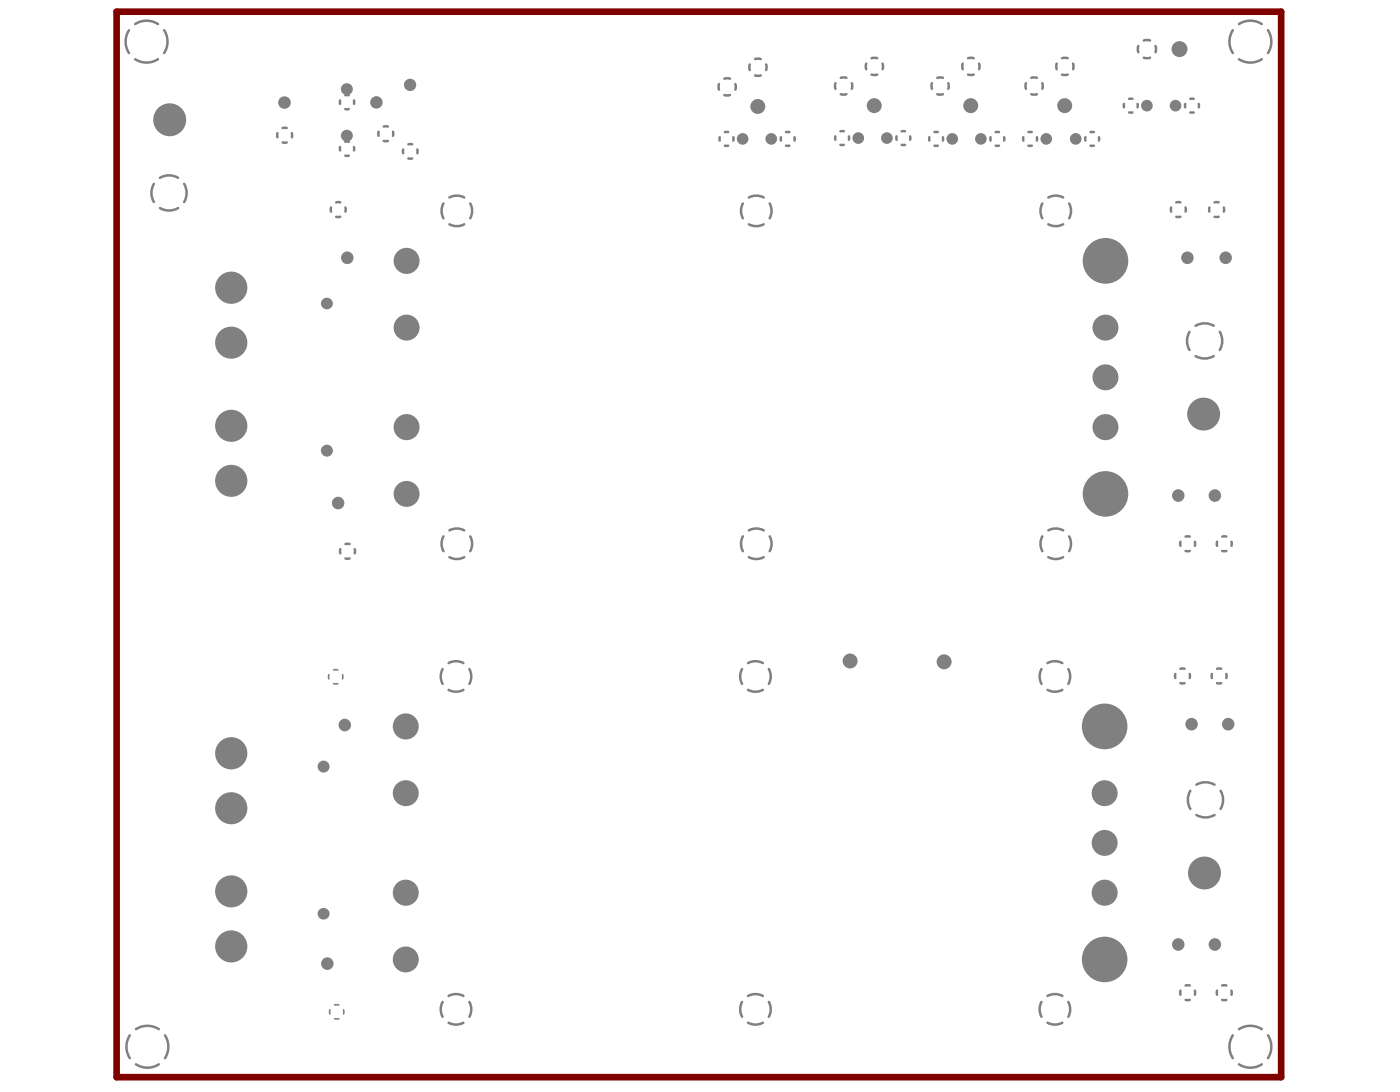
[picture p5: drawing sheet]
<svg xmlns="http://www.w3.org/2000/svg" width="258mm" height="201mm" viewBox="0 0 258 201" stroke-linecap="round" stroke-linejoin="round" font-family="sans-serif">
<path d="M21.5 2.2h214.5v196.2h-214.5z" fill="none" stroke="#800000" stroke-width="1.2"/>
<g fill="#808080">
<circle cx="156.6" cy="121.7" r="1.38"/>
<circle cx="173.9" cy="121.9" r="1.38"/>
</g>
<path d="M62.6 18.5v.6M63.6 17.5h.6M65.2 18.5v.6M62.6 27.1v.6M63.6 26.1h.6M63.6 28.7h.6M63.6 20.1h.6M65.2 27.1v.6" fill="none" stroke="#808080" stroke-width=".46"/>
<g fill="#808080">
<circle cx="63.9" cy="16.4" r="1.09"/>
<circle cx="63.9" cy="25" r="1.09"/>
</g>
<path d="M199.9 25.3v.6M200.9 24.3h.6M200.9 26.8h.6M202.4 25.3v.6" fill="none" stroke="#808080" stroke-width=".46"/>
<g fill="#808080">
<circle cx="217" cy="91.3" r="1.16"/>
<circle cx="42.6" cy="138.7" r="2.97"/>
<circle cx="42.6" cy="88.5" r="2.96"/>
<circle cx="42.6" cy="78.4" r="2.96"/>
<circle cx="52.4" cy="18.9" r="1.16"/>
</g>
<path d="M60.8 185.9v.8M61.6 185.1h.8M61.6 187.6h.8M63.3 185.9v.8" fill="none" stroke="#808080" stroke-width=".31"/>
<g fill="#808080">
<circle cx="60.3" cy="177.4" r="1.16"/>
<circle cx="59.6" cy="168.3" r="1.09"/>
<circle cx="59.6" cy="141.2" r="1.1"/>
</g>
<path d="M60.6 124.2v.8M61.5 123.4h.7M61.5 125.9h.7M63.1 124.2v.8" fill="none" stroke="#808080" stroke-width=".31"/>
<path d="M62.7 101.1v.8M63.6 100.2h.8M63.6 102.8h.8M65.3 101.1v.8" fill="none" stroke="#808080" stroke-width=".46"/>
<g fill="#808080">
<circle cx="60.2" cy="55.9" r="1.09"/>
<circle cx="64" cy="47.5" r="1.16"/>
</g>
<path d="M61 38.2v.8M61.9 37.3h.8M61.9 39.9h.8M63.6 38.2v.8" fill="none" stroke="#808080" stroke-width=".46"/>
<circle cx="69.3" cy="18.9" r="1.15" fill="#808080"/>
<path d="M136.8 37.5a2.81 2.81 0 0 0 0 2.7M137.9 36.4a2.82 2.82 0 0 1 2.8 0M141.8 37.5a2.81 2.81 0 0 1 0 2.7M137.9 41.3a2.82 2.82 0 0 0 2.8 0M136.7 184.5a2.81 2.81 0 0 0 0 2.7M137.8 183.4a2.82 2.82 0 0 1 2.7 0M137.8 188.3a2.82 2.82 0 0 0 2.7 0M141.6 184.5a2.81 2.81 0 0 1 0 2.7" fill="none" stroke="#808080" stroke-width=".46"/>
<circle cx="139.6" cy="19.6" r="1.38" fill="#808080"/>
<path d="M138.1 11.9v1M139.1 10.9h1M139.1 13.9h1M141.1 11.9v1" fill="none" stroke="#808080" stroke-width=".46"/>
<circle cx="161" cy="19.5" r="1.38" fill="#808080"/>
<path d="M159.6 11.7v1M160.5 10.7h1.1M160.5 13.7h1.1M162.6 11.7v1" fill="none" stroke="#808080" stroke-width=".46"/>
<circle cx="178.8" cy="19.5" r="1.38" fill="#808080"/>
<path d="M177.3 11.7v1M178.3 10.7h1.1M178.3 13.7h1.1M180.3 11.7v1" fill="none" stroke="#808080" stroke-width=".46"/>
<circle cx="196.1" cy="19.5" r="1.38" fill="#808080"/>
<path d="M194.6 11.7v1M195.6 10.7h1.1M195.6 13.7h1.1M197.7 11.7v1" fill="none" stroke="#808080" stroke-width=".46"/>
<circle cx="211.3" cy="19.5" r="1.07" fill="#808080"/>
<path d="M207 19.1v.7M208 18.2h.6M209.5 19.1v.7M209.7 8.5l-.1 .5 .1 .6M210.7 7.5l.6-.1 .5 .1M210.7 10.6l.6 .1 .5-.1M212.8 8.5l.1 .5-.1 .6M208 20.7h.6" fill="none" stroke="#808080" stroke-width=".46"/>
<circle cx="217" cy="173.9" r="1.16" fill="#808080"/>
<path d="M217.4 99.8v.7M218.4 98.8h.7M220.1 99.8v.7M218.4 101.5h.7M216.5 124.1v.8M217.4 123.1h.8M217.4 125.8h.8M219.1 124.1v.8" fill="none" stroke="#808080" stroke-width=".46"/>
<circle cx="218.7" cy="47.5" r="1.16" fill="#808080"/>
<path d="M215.7 38.2v.8M216.7 37.3h.7M216.7 39.9h.7M218.4 38.2v.8" fill="none" stroke="#808080" stroke-width=".46"/>
<circle cx="216.5" cy="19.5" r="1.07" fill="#808080"/>
<path d="M218.3 19.1v.7M219.3 18.2h.6M220.8 19.1v.7M219.3 20.7h.6" fill="none" stroke="#808080" stroke-width=".46"/>
<circle cx="217.3" cy="9" r="1.47" fill="#808080"/>
<path d="M224.2 99.8v.7M225.1 98.8h.8M226.8 99.8v.7M225.1 101.5h.8M223.2 124.1v.8M224.2 123.1h.7M224.2 125.8h.7M225.9 124.1v.8" fill="none" stroke="#808080" stroke-width=".46"/>
<g fill="#808080">
<circle cx="225.8" cy="47.5" r="1.16"/>
<circle cx="42.6" cy="174.3" r="2.96"/>
<circle cx="42.6" cy="148.8" r="2.96"/>
<circle cx="42.6" cy="63.1" r="2.96"/>
</g>
<path d="M51.1 24.5v.8M52.1 23.6h.7M52.1 26.2h.7M53.8 24.5v.8" fill="none" stroke="#808080" stroke-width=".46"/>
<g fill="#808080">
<circle cx="63.5" cy="133.5" r="1.16"/>
<circle cx="62.3" cy="92.6" r="1.16"/>
<circle cx="60.2" cy="83" r="1.1"/>
</g>
<path d="M69.7 24.2v.8M70.7 23.3h.7M70.7 26h.7M72.4 24.2v.8M132.6 25.3v.6M133.5 24.3h.6M133.5 26.8h.6M135.1 25.3v.6M136.8 98.8a2.81 2.81 0 0 0 0 2.7M137.9 97.7a2.82 2.82 0 0 1 2.8 0M141.8 98.8a2.81 2.81 0 0 1 0 2.7M137.9 102.6a2.82 2.82 0 0 0 2.8 0" fill="none" stroke="#808080" stroke-width=".46"/>
<g fill="#808080">
<circle cx="136.8" cy="25.6" r="1.07"/>
<circle cx="142.1" cy="25.6" r="1.07"/>
<circle cx="158.1" cy="25.4" r="1.07"/>
</g>
<path d="M165.1 25.1v.6M166.1 24.2h.6M166.1 26.7h.6M167.6 25.1v.6M171.2 25.3v.6M172.1 24.3h.6M172.1 26.8h.6M173.7 25.3v.6" fill="none" stroke="#808080" stroke-width=".46"/>
<g fill="#808080">
<circle cx="175.4" cy="25.6" r="1.07"/>
<circle cx="180.7" cy="25.6" r="1.07"/>
</g>
<path d="M189 15.3v1.1M190 14.3h1M190 17.3h1M192 15.3v1.1M188.5 25.3v.6M189.4 24.3h.7M189.4 26.8h.7M191 25.3v.6" fill="none" stroke="#808080" stroke-width=".46"/>
<g fill="#808080">
<circle cx="192.7" cy="25.6" r="1.07"/>
<circle cx="198.1" cy="25.6" r="1.07"/>
</g>
<path d="M217.4 182.4v.8M218.4 181.5h.7M218.4 184.1h.7M220.1 182.4v.8" fill="none" stroke="#808080" stroke-width=".46"/>
<circle cx="219.5" cy="133.4" r="1.16" fill="#808080"/>
<path d="M224.2 182.4v.8M225.1 181.5h.8M225.1 184.1h.8M226.8 182.4v.8" fill="none" stroke="#808080" stroke-width=".46"/>
<g fill="#808080">
<circle cx="226.2" cy="133.4" r="1.16"/>
<circle cx="42.6" cy="53" r="2.97"/>
<circle cx="42.6" cy="164.1" r="2.96"/>
</g>
<path d="M136.7 123.2a2.81 2.81 0 0 0 0 2.7M137.8 122.1a2.82 2.82 0 0 1 2.7 0M137.8 127a2.82 2.82 0 0 0 2.7 0M141.6 123.2a2.81 2.81 0 0 1 0 2.7" fill="none" stroke="#808080" stroke-width=".46"/>
<circle cx="223.8" cy="91.3" r="1.16" fill="#808080"/>
<path d="M81.5 184.5a2.81 2.81 0 0 0 0 2.7M82.6 183.4a2.82 2.82 0 0 1 2.8 0M82.6 188.3a2.82 2.82 0 0 0 2.8 0M86.5 184.5a2.81 2.81 0 0 1 0 2.7" fill="none" stroke="#808080" stroke-width=".46"/>
<g fill="#808080">
<circle cx="74.7" cy="176.7" r="2.39"/>
<circle cx="74.7" cy="146.1" r="2.39"/>
<circle cx="74.9" cy="78.7" r="2.4"/>
<circle cx="74.9" cy="60.3" r="2.39"/>
<circle cx="74.9" cy="48" r="2.4"/>
</g>
<path d="M74.3 27.5v.7M75.2 26.6h.7M75.2 29.2h.7M76.9 27.5v.7M81.7 37.5a2.81 2.81 0 0 0 0 2.7M82.8 36.4a2.82 2.82 0 0 1 2.7 0M86.6 37.5a2.81 2.81 0 0 1 0 2.7M82.8 41.3a2.82 2.82 0 0 0 2.7 0M191.8 184.5a2.81 2.81 0 0 0 0 2.7M192.9 183.4a2.82 2.82 0 0 1 2.8 0M192.9 188.3a2.82 2.82 0 0 0 2.8 0M196.8 184.5a2.81 2.81 0 0 1 0 2.7" fill="none" stroke="#808080" stroke-width=".46"/>
<g fill="#808080">
<circle cx="203.5" cy="146.1" r="2.39"/>
<circle cx="203.6" cy="78.7" r="2.4"/>
<circle cx="203.6" cy="69.5" r="2.39"/>
<circle cx="203.6" cy="60.3" r="2.39"/>
</g>
<path d="M192 37.5a2.81 2.81 0 0 0 0 2.7M193.1 36.4a2.82 2.82 0 0 1 2.7 0M196.9 37.5a2.81 2.81 0 0 1 0 2.7M193.1 41.3a2.82 2.82 0 0 0 2.7 0" fill="none" stroke="#808080" stroke-width=".46"/>
<circle cx="223.8" cy="173.9" r="1.16" fill="#808080"/>
<path d="M222.8 38.2v.8M223.7 37.3h.8M223.7 39.9h.8M225.4 38.2v.8M23.9 190.7a3.9 3.9 0 0 0 0 4.2M25 189.5a3.9 3.9 0 0 1 4.3 0M25 196a3.9 3.9 0 0 0 4.3 0M30.4 190.7a3.9 3.9 0 0 1 0 4.2" fill="none" stroke="#808080" stroke-width=".46"/>
<circle cx="31.3" cy="22.1" r="3" fill="#808080"/>
<path d="M28.4 33.9a3.2 3.2 0 0 0 0 3.3M29.5 32.7a3.3 3.3 0 0 1 3.3 0M29.5 38.3a3.3 3.3 0 0 0 3.3 0M33.9 33.9a3.2 3.2 0 0 1 0 3.3" fill="none" stroke="#808080" stroke-width=".46"/>
<circle cx="74.7" cy="133.8" r="2.4" fill="#808080"/>
<path d="M81.7 98.8a2.81 2.81 0 0 0 0 2.7M82.8 97.7a2.82 2.82 0 0 1 2.7 0M86.6 98.8a2.81 2.81 0 0 1 0 2.7M82.8 102.6a2.82 2.82 0 0 0 2.7 0" fill="none" stroke="#808080" stroke-width=".46"/>
<circle cx="75.5" cy="15.6" r="1.13" fill="#808080"/>
<path d="M132.4 15.5v1M133.4 14.5h1.1M133.4 17.5h1.1M135.5 15.5v1M153.9 15.3v1.1M154.9 14.3h1M154.9 17.3h1M156.9 15.3v1.1M153.9 25.1v.6M154.8 24.2h.6M154.8 26.7h.6M156.4 25.1v.6" fill="none" stroke="#808080" stroke-width=".46"/>
<circle cx="163.4" cy="25.4" r="1.07" fill="#808080"/>
<path d="M143.9 25.3v.6M144.8 24.3h.6M144.8 26.8h.6M146.3 25.3v.6" fill="none" stroke="#808080" stroke-width=".46"/>
<circle cx="203.5" cy="155.2" r="2.39" fill="#808080"/>
<g fill="none" stroke="#808080" stroke-width=".46">
<path d="M171.7 15.3v1.1M172.7 14.3h1M172.7 17.3h1M174.7 15.3v1.1M182.5 25.3v.6M183.4 24.3h.6M183.4 26.8h.6M185 25.3v.6M192 98.8a2.81 2.81 0 0 0 0 2.7M193.1 97.7a2.82 2.82 0 0 1 2.7 0M196.9 98.8a2.81 2.81 0 0 1 0 2.7M193.1 102.6a2.82 2.82 0 0 0 2.7 0"/>
<path d="M227.1 190.7a3.9 3.9 0 0 0 0 4.2M228.2 189.5a3.9 3.9 0 0 1 4.2 0M228.2 196a3.9 3.9 0 0 0 4.2 0M233.6 190.7a3.9 3.9 0 0 1 0 4.2"/>
</g>
<circle cx="221.9" cy="160.8" r="3" fill="#808080"/>
<path d="M219.3 145.6a3.2 3.2 0 0 0 0 3.4M220.4 144.5a3.3 3.3 0 0 1 3.3 0M220.4 150.1a3.3 3.3 0 0 0 3.3 0M224.8 145.6a3.2 3.2 0 0 1 0 3.4" fill="none" stroke="#808080" stroke-width=".46"/>
<circle cx="221.7" cy="76.3" r="3" fill="#808080"/>
<path d="M23.8 5.6a3.9 3.9 0 0 0 0 4.2M24.9 4.4a3.9 3.9 0 0 1 4.2 0M24.9 10.9a3.9 3.9 0 0 0 4.2 0M30.2 5.6a3.9 3.9 0 0 1 0 4.2M220.2 60a3.3 3.3 0 0 1 3.4 0M219.1 61.1a3.2 3.2 0 0 0 0 3.4M220.2 65.6a3.3 3.3 0 0 0 3.4 0M224.7 61.1a3.2 3.2 0 0 1 0 3.4" fill="none" stroke="#808080" stroke-width=".46"/>
<circle cx="74.7" cy="164.4" r="2.4" fill="#808080"/>
<path d="M81.5 123.2a2.81 2.81 0 0 0 0 2.7M82.6 122.1a2.82 2.82 0 0 1 2.8 0M82.6 127a2.82 2.82 0 0 0 2.8 0M86.5 123.2a2.81 2.81 0 0 1 0 2.7" fill="none" stroke="#808080" stroke-width=".46"/>
<g fill="#808080">
<circle cx="74.9" cy="90.9" r="2.39"/>
<circle cx="203.5" cy="164.4" r="2.4"/>
</g>
<path d="M227.1 5.6a3.9 3.9 0 0 0 0 4.2M228.2 4.4a3.9 3.9 0 0 1 4.2 0M228.2 10.9a3.9 3.9 0 0 0 4.2 0M233.6 5.6a3.9 3.9 0 0 1 0 4.2M191.8 123.2a2.81 2.81 0 0 0 0 2.7M192.9 122.1a2.82 2.82 0 0 1 2.8 0M192.9 127a2.82 2.82 0 0 0 2.8 0M196.8 123.2a2.81 2.81 0 0 1 0 2.7" fill="none" stroke="#808080" stroke-width=".46"/>
<g fill="#808080">
<circle cx="203.5" cy="176.7" r="4.2"/>
<circle cx="203.5" cy="133.8" r="4.2"/>
<circle cx="203.6" cy="48" r="4.2"/>
<circle cx="203.6" cy="90.9" r="4.2"/>
</g>
</svg>
